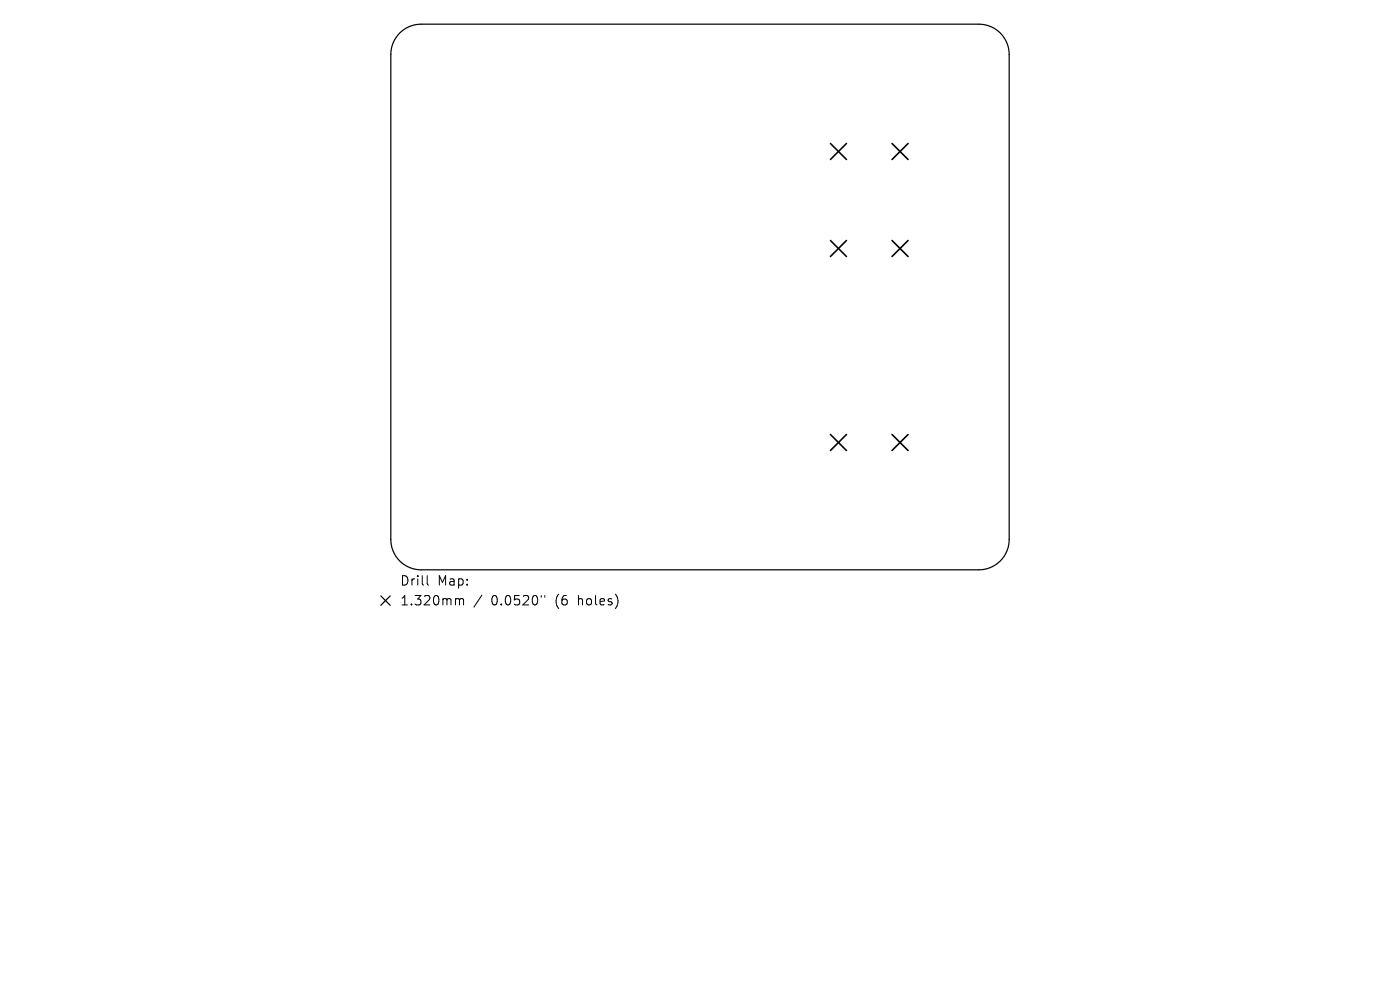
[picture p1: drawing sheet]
<svg xmlns="http://www.w3.org/2000/svg" width="297mm" height="210mm" viewBox="0 0 297 210" stroke-linecap="round" stroke-linejoin="round" font-family="sans-serif">
<defs><g id="words">
<g font-size="2.8">
<text x="84.8" y="124.5">Drill</text>
<text x="92.8" y="124.5">Map:</text>
<text x="84.8" y="128.7">1.320mm</text>
<text x="104.2" y="128.7">0.0520&quot;</text>
<text x="118" y="128.7">(6</text>
<text x="122.9" y="128.7">holes)</text>
</g>
</g></defs>
<path d="M84.8 7a6.4 6.4 0 0 1 4.5-1.9h118.4a6.4 6.4 0 0 1 6.4 6.5v102.8a6.4 6.4 0 0 1-6.4 6.5h-118.4a6.4 6.4 0 0 1-6.4-6.5v-102.8a6.4 6.4 0 0 1 1.9-4.6zM80.8 126.4l2 2M82.8 126.4l-2 2" fill="none" stroke="#000" stroke-width=".26"/>
<path d="M176.2 30.4l3.4 3.4M179.6 30.4l-3.4 3.4M189.2 30.4l3.4 3.4M192.6 30.4l-3.4 3.4M176.2 51l3.4 3.4M179.6 51l-3.4 3.4M189.2 51l3.4 3.4M192.6 51l-3.4 3.4M176.2 92.2l3.4 3.4M179.6 92.2l-3.4 3.4M189.2 92.2l3.4 3.4M192.6 92.2l-3.4 3.4" fill="none" stroke="#000" stroke-width=".34"/>
<path d="M90.6 122.1v1.7l.3 .3M96.9 127l.5 .1 .1 .2M97.5 127.3l.3-.3 .4 .1 .1 1.2M97.5 127.3v1M102.2 126.2l-1.7 2.6M114.8 126.3v.4M115.6 126.3v.4" fill="none" stroke="#000" stroke-width=".21"/>
<use href="#words"/>
</svg>
